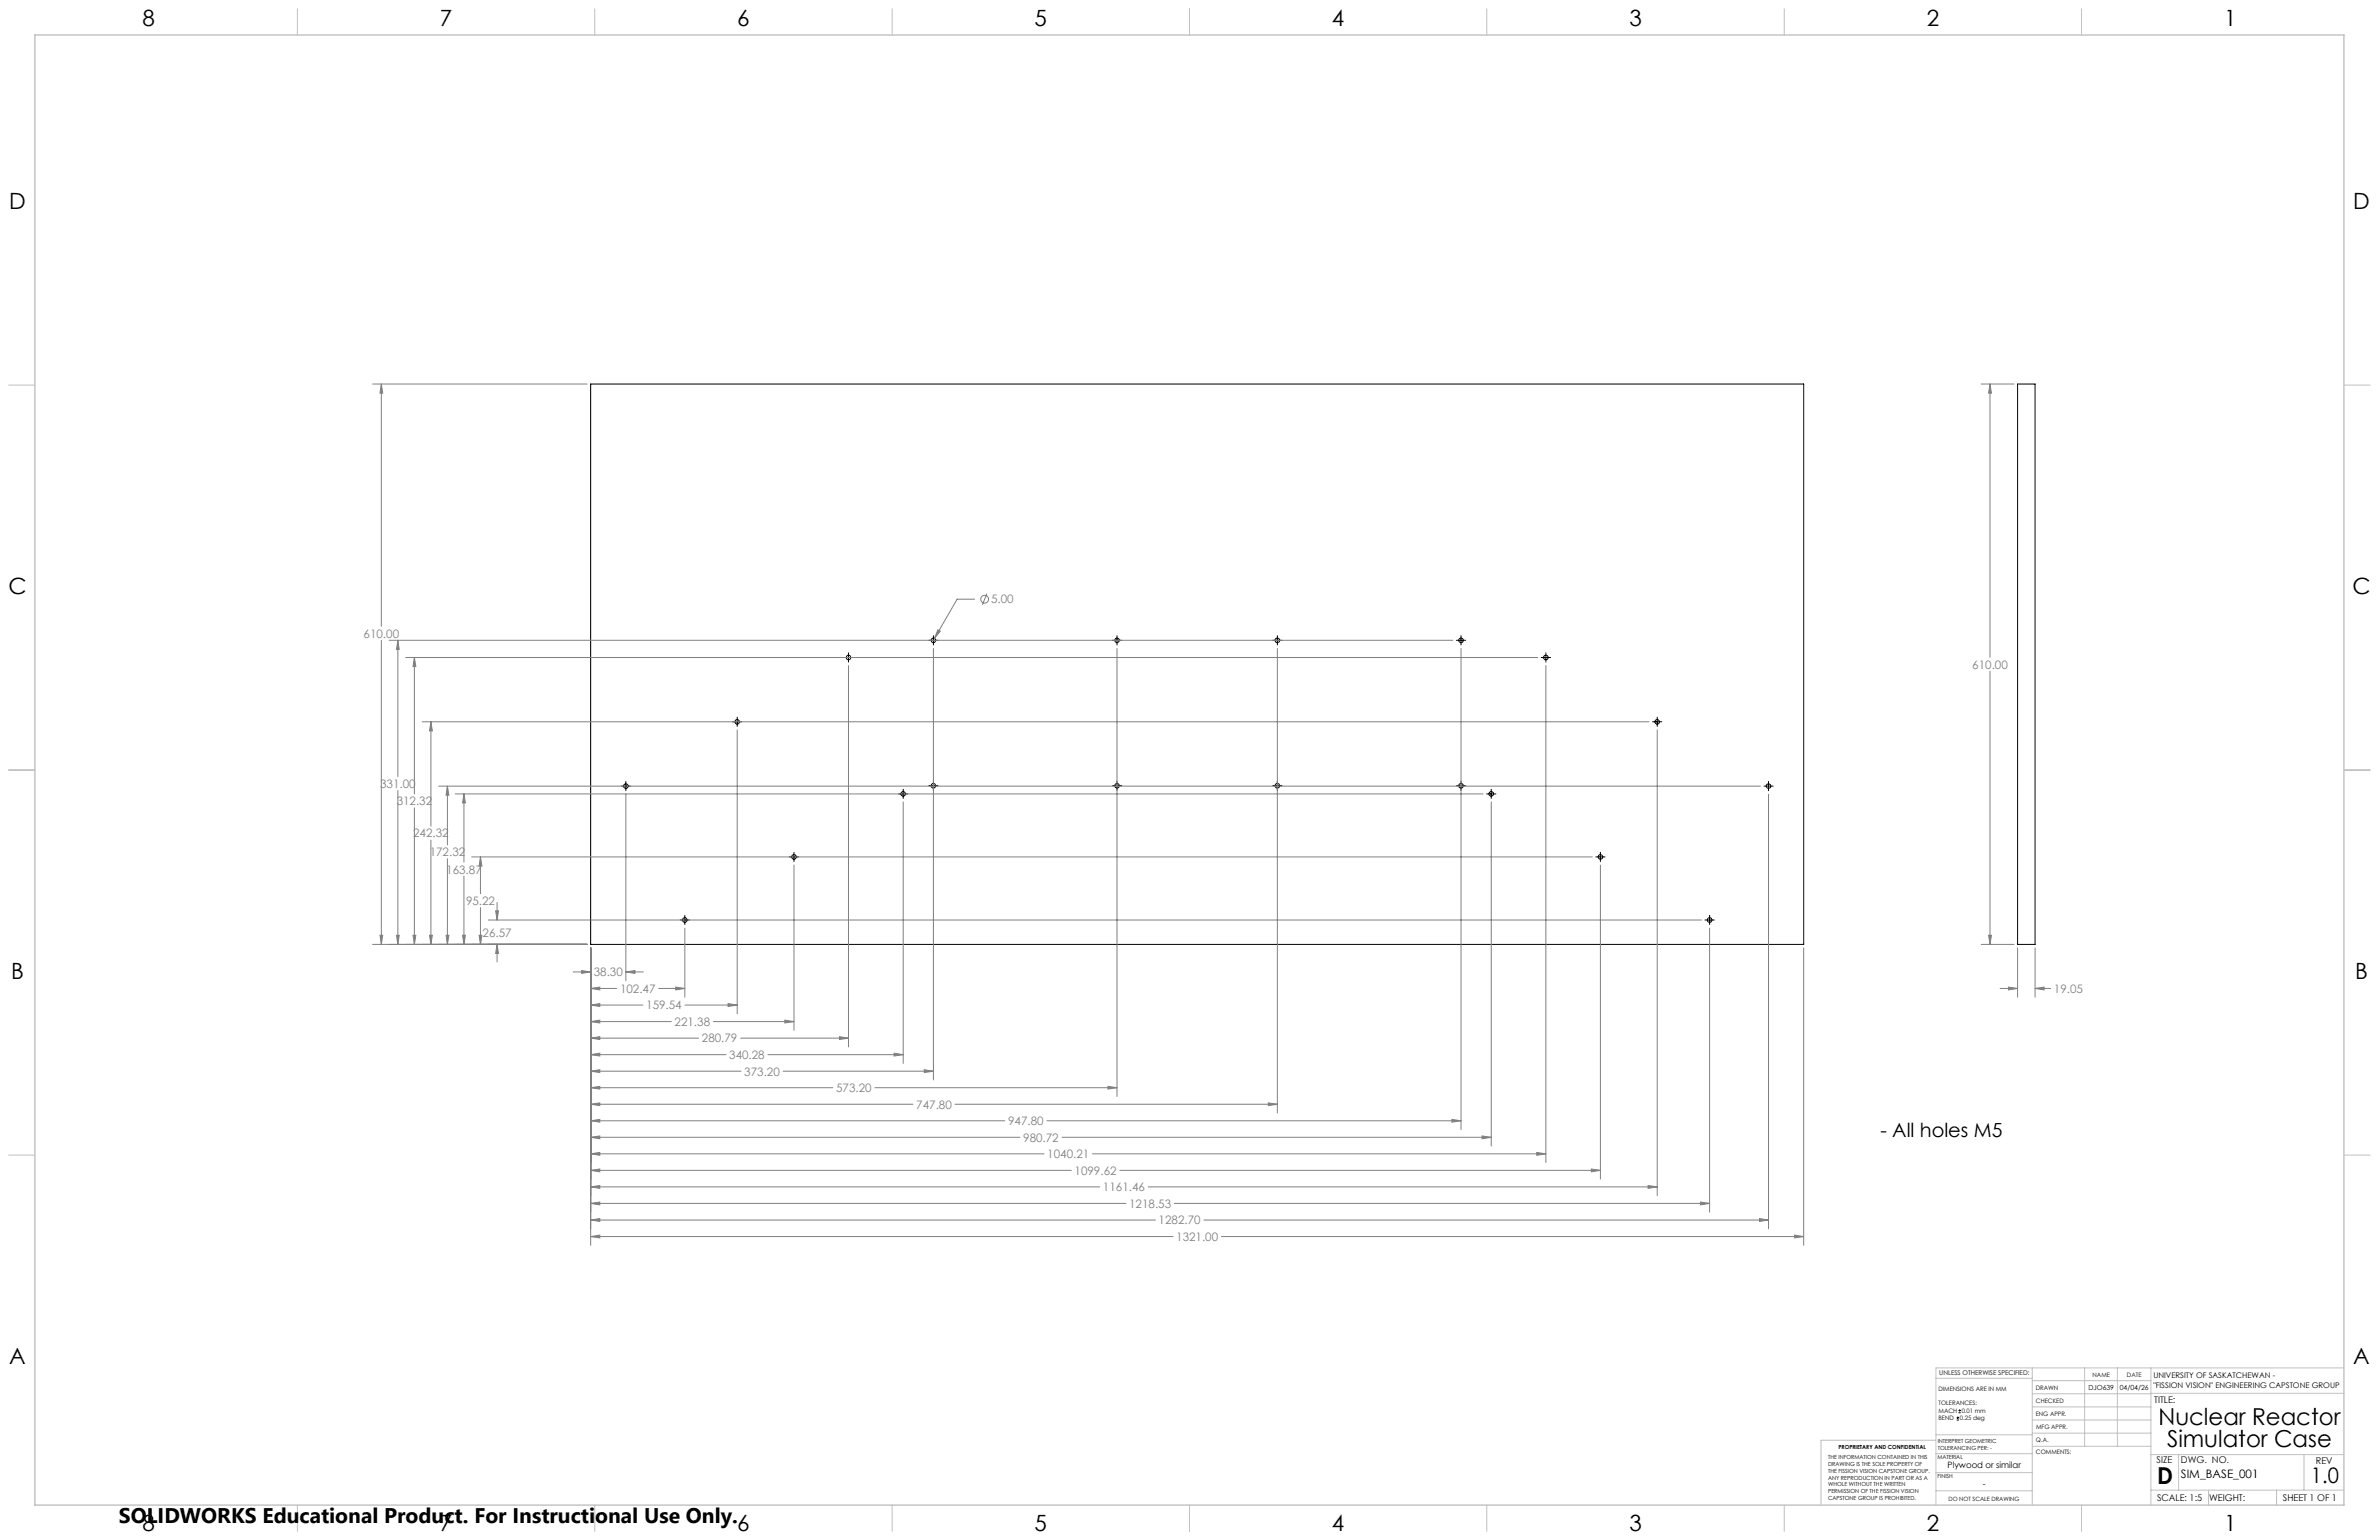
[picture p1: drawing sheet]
<svg xmlns="http://www.w3.org/2000/svg" width="864mm" height="559mm" viewBox="0 0 864 559" stroke-linecap="round" stroke-linejoin="round" font-family="sans-serif">
<defs><g id="words">
<g font-size="8.5">
<text x="783.6" y="517.1">Nuclear Reactor</text>
<text x="786.7" y="525.2">Simulator Case</text>
<text x="783.1" y="538.4">D</text>
</g>
<g font-size="8.1">
<text x="51.7" y="9.3">8</text>
<text x="159.7" y="9.3">7</text>
<text x="267.6" y="9.3">6</text>
<text x="375.6" y="9.3">5</text>
<text x="483.5" y="9.3">4</text>
<text x="591.5" y="9.3">3</text>
<text x="699.4" y="9.3">2</text>
<text x="807.4" y="9.3">1</text>
<text x="3.3" y="76">D</text>
<text x="854.2" y="76">D</text>
<text x="3" y="215.7">C</text>
<text x="853.9" y="215.7">C</text>
<text x="4" y="355.4">B</text>
<text x="854.9" y="355.4">B</text>
<text x="3.3" y="495.1">A</text>
<text x="854.2" y="495.1">A</text>
<text x="51.7" y="555.4">8</text>
<text x="159.7" y="555.4">7</text>
<text x="267.6" y="555.4">6</text>
<text x="375.6" y="555.4">5</text>
<text x="483.5" y="555.4">4</text>
<text x="591.5" y="555.4">3</text>
<text x="699.4" y="555.4">2</text>
<text x="807.4" y="555.4">1</text>
</g>
<text font-size="7.8" x="838.9" y="538.1">1.0</text>
<text font-size="7.7" x="43.2" y="552.5">SOLIDWORKS Educational Product. For Instructional Use Only.</text>
<text font-size="7.1" x="682.6" y="412.7">- All holes M5</text>
<g font-size="4.2" fill="#808080">
<text x="359.8" y="219">5.00</text>
<text x="132" y="231.4">610.00</text>
<text x="716" y="242.6">610.00</text>
<text x="138" y="285.9">331.00</text>
<text x="144" y="292.2">312.32</text>
<text x="150" y="303.9">242.32</text>
<text x="156" y="310.7">172.32</text>
<text x="162" y="317">163.87</text>
<text x="169.2" y="328.4">95.22</text>
<text x="175.2" y="339.8">26.57</text>
<text x="215.6" y="354.3">38.30</text>
<text x="225.1" y="360.3">102.47</text>
<text x="745.6" y="360.3">19.05</text>
<text x="234.6" y="366.3">159.54</text>
<text x="244.9" y="372.3">221.38</text>
<text x="254.8" y="378.3">280.79</text>
<text x="264.7" y="384.3">340.28</text>
<text x="270.2" y="390.3">373.20</text>
<text x="303.5" y="396.3">573.20</text>
<text x="332.6" y="402.3">747.80</text>
<text x="366" y="408.3">947.80</text>
<text x="371.4" y="414.3">980.72</text>
<text x="380.2" y="420.3">1040.21</text>
<text x="390.1" y="426.3">1099.62</text>
<text x="400.4" y="432.3">1161.46</text>
<text x="409.9" y="438.3">1218.53</text>
<text x="420.6" y="444.3">1282.70</text>
<text x="427" y="450.3">1321.00</text>
</g>
<text font-size="4.2" x="791.7" y="536.4">SIM_BASE_001</text>
<g font-size="3.4">
<text x="782" y="508.9">TITLE:</text>
<text x="782.9" y="531">SIZE</text>
<text x="791.7" y="531">DWG. NO.</text>
<text x="840.7" y="531.1">REV</text>
<text x="783" y="544.6">SCALE: 1:5</text>
<text x="801.9" y="544.7">WEIGHT:</text>
<text x="828.7" y="544.6">SHEET 1 OF 1</text>
</g>
<g font-size="3.2">
<text x="707" y="532.7">Plywood or similar</text>
<text x="719.7" y="539.5">-</text>
</g>
<g font-size="2.8">
<text x="781.7" y="500">UNIVERSITY OF SASKATCHEWAN -</text>
<text x="781.7" y="503.8">&quot;FISSION VISION&quot; ENGINEERING CAPSTONE GROUP</text>
</g>
<g font-size="2.5">
<text x="758.1" y="504.2">DJO639</text>
<text x="769.5" y="504.3">04/04/26</text>
</g>
<text font-size="2.4" x="704" y="499.1">UNLESS OTHERWISE SPECIFIED:</text>
<g font-size="2.2">
<text x="759.6" y="499.5">NAME</text>
<text x="772.1" y="499.6">DATE</text>
<text x="703.7" y="504.7">DIMENSIONS ARE IN MM</text>
<text x="703.7" y="510">TOLERANCES:</text>
<text x="739" y="504.3">DRAWN</text>
<text x="739.1" y="509.2">CHECKED</text>
<text x="703.7" y="512.6">MACH</text>
<text x="703.7" y="515.3">BEND</text>
<text x="711.4" y="515.3">0.25 deg</text>
<text x="712.1" y="512.6">0.01 mm</text>
<text x="739" y="513.8">ENG APPR.</text>
<text x="739.1" y="518.6">MFG APPR.</text>
<text x="739.1" y="523.3">Q.A.</text>
<text x="739.1" y="527.5">COMMENTS:</text>
</g>
<text font-size="2.1" x="707.3" y="544.5">DO NOT SCALE DRAWING</text>
<g font-size="2">
<text x="667.4" y="525.7">PROPRIETARY AND CONFIDENTIAL</text>
<text x="703.4" y="523.5">INTERPRET GEOMETRIC</text>
<text x="703.4" y="526">TOLERANCING PER: -</text>
<text x="663.6" y="529.3">THE INFORMATION CONTAINED IN THIS</text>
<text x="663.6" y="531.8">DRAWING IS THE SOLE PROPERTY OF</text>
<text x="703.3" y="529.6">MATERIAL</text>
<text x="663.6" y="534.3">THE FISSION VISION CAPSTONE GROUP.</text>
<text x="663.6" y="536.8">ANY REPRODUCTION IN PART OR AS A</text>
<text x="663.6" y="539.4">WHOLE WITHOUT THE WRITTEN</text>
<text x="703.3" y="536.4">FINISH</text>
<text x="663.6" y="541.9">PERMISSION OF THE FISSION VISION</text>
<text x="663.6" y="544.4">CAPSTONE GROUP IS PROHIBITED.</text>
</g>
</g></defs>
<g fill="none" stroke="#000" stroke-width=".36">
<path d="M214.4 139.3h440.4v203.4h-440.4zM732.4 139.3h6.4v203.4h-6.4zM306.4 238.6h3.3M308 236.9v3.3M337.1 232.3h3.4M338.8 230.7v3.3M403.8 232.3h3.4M405.5 230.7v3.3M462 232.3h3.4M463.7 230.7v3.3M528.7 232.3h3.3M530.4 230.7v3.3"/>
<path d="M559.5 238.6h3.4M561.2 236.9v3.3M265.9 261.9h3.4M267.6 260.2v3.4M599.9 261.9h3.3M601.6 260.2v3.4M225.5 285.3h3.4M227.2 283.6v3.3M326.2 288.1h3.3M327.9 286.4v3.3M337.1 285.1h3.4M338.8 283.5v3.3"/>
<path d="M403.8 285.1h3.4M405.5 283.5v3.3M462 285.1h3.4M463.7 283.5v3.3M528.7 285.1h3.3M530.4 283.5v3.3M539.6 288.1h3.4M541.3 286.4v3.3M640.3 285.3h3.4M642 283.6v3.3M286.5 310.9h3.4M288.2 309.3v3.3"/>
<path d="M579.3 310.9h3.3M581 309.3v3.3M246.9 333.8h3.4M248.6 332.1v3.4M618.9 333.8h3.4M620.6 332.1v3.4M710.3 515.3h.8M710.3 514.5h.8M710.7 514v.9M711 512.6h.8M711 511.8h.8M711.4 511.4v.8"/>
<circle cx="308" cy="238.6" r=".82"/>
<circle cx="338.8" cy="232.4" r=".83"/>
<circle cx="405.5" cy="232.4" r=".83"/>
<circle cx="463.7" cy="232.4" r=".84"/>
<circle cx="530.4" cy="232.4" r=".84"/>
<circle cx="561.2" cy="238.6" r=".83"/>
<circle cx="267.6" cy="261.9" r=".84"/>
<circle cx="601.6" cy="261.9" r=".84"/>
<circle cx="227.2" cy="285.2" r=".83"/>
<circle cx="327.9" cy="288.1" r=".83"/>
<circle cx="338.8" cy="285.1" r=".84"/>
<circle cx="405.5" cy="285.1" r=".84"/>
<circle cx="463.7" cy="285.1" r=".84"/>
<circle cx="530.4" cy="285.1" r=".84"/>
<circle cx="541.3" cy="288.1" r=".84"/>
<circle cx="642" cy="285.2" r=".82"/>
<circle cx="288.2" cy="310.9" r=".84"/>
<circle cx="581" cy="310.9" r=".84"/>
<circle cx="248.6" cy="333.8" r=".82"/>
<circle cx="620.6" cy="333.8" r=".83"/>
</g>
<g fill="none" stroke="#808080" stroke-width=".36">
<path d="M135.3 139.3h77.8M138.4 139.3l.5 3.4h-1zM138.4 139.3v88M719.2 139.3h11.9M722.4 139.3l.5 3.4h-1zM722.4 139.3v99.2M353.8 217.4h-6.3l-8.3 14.2M358.2 215.4l-1.6 4.1M138.4 232.3v110.4M141.3 232.3h386.1M144.4 232.3l.5 3.4h-1zM144.4 232.3v49.5"/>
<path d="M147.2 238.6h411M150.4 238.6l.6 3.3h-1.1zM150.4 238.6v49.5M338.8 235.3v156.6M340.5 228.5l.8 .5-2.1 2.6zM405.5 235.3v162.6M463.7 235.3v168.6M530.4 235.3v174.6M308 241.5v138.4M561.2 241.5v180.4M722.4 243.5v99.2M153.2 261.9h445.4"/>
<path d="M156.4 261.9l.6 3.3h-1.1zM156.4 261.9v37.9M267.6 264.9v103M601.6 264.9v168.9M144.4 286.8v55.9M150.4 293.2v49.5M159.2 285.3h479.9M162.4 285.3l.5 3.2h-1zM162.4 285.3v21.3M165.2 288.1h373.2M168.4 288.1l.5 3.3h-1zM168.4 288.1v24.7"/>
<path d="M227.2 288.2v67.6M327.9 291v94.9M541.3 291v124.9M642 288.2v157.7M156.4 304.8v37.9M162.4 311.6v31.1M168.4 317.9v24.8M171.2 310.9h406.8M174.4 310.9l.5 3.4h-1zM174.4 310.9v13.4M288.2 313.9v60M581 313.9v113.9"/>
<path d="M137.9 339.4h1l-.5 3.3zM143.9 339.4h1l-.5 3.3zM149.9 339.4h1.1l-.6 3.3zM155.9 339.4h1.1l-.6 3.3zM161.9 339.4h1l-.5 3.3zM167.9 339.4h1l-.5 3.3zM173.9 339.4h1l-.5 3.3zM174.4 329.3v13.4M177.2 333.8h440.4M179.9 330.5h1l-.5 3.3zM180.4 327.5v6.3M248.6 336.8v25"/>
<path d="M620.6 336.8v103M721.9 339.4h1l-.5 3.3zM135.3 342.7h77.8M180.4 342.7l.5 3.3h-1zM180.4 342.7v6.3M208.1 352.7h6.3M211.1 352.2l3.3 .5-3.3 .5zM214.4 358.7l3.3-.5v1zM214.4 344v107.9M214.4 358.7h9.5M227.2 352.7l3.3-.5v1zM227.2 352.7h6.3"/>
<path d="M239.1 358.7h9.5M245.3 358.2l3.3 .5-3.3 .5zM654.8 344v107.9M719.2 342.7h11.9M726.1 358.7h6.3M729.1 358.2l3.3 .5-3.3 .5zM732.4 344v17.8M738.8 358.7l3.2-.5v1zM738.8 358.7h5.6M738.8 344v17.8M214.4 364.7l3.3-.5v1zM214.4 370.7l3.3-.5v1z"/>
<path d="M214.4 376.7l3.3-.5v1zM214.4 364.7h19M214.4 370.7h29.3M214.4 376.7h39.2M248.6 364.7h19M258.9 370.7h29.3M264.3 364.2l3.3 .5-3.3 .5zM268.9 376.7h39.1M284.9 370.2l3.3 .5-3.3 .5zM304.7 376.2l3.3 .5-3.3 .5zM214.4 382.7l3.3-.5v1zM214.4 388.7l3.3-.5v1z"/>
<path d="M214.4 394.7l3.3-.5v1zM214.4 382.7h49.1M214.4 388.7h54.6M214.4 394.7h87.9M278.8 382.7h49.1M284.3 388.7h54.5M317.6 394.7h87.9M324.6 382.2l3.3 .5-3.3 .5zM335.5 388.2l3.3 .5-3.3 .5zM402.2 394.2l3.3 .5-3.3 .5zM214.4 400.7l3.3-.5v1zM214.4 406.7l3.3-.5v1z"/>
<path d="M214.4 412.7l3.3-.5v1zM214.4 418.7l3.3-.5v1zM214.4 400.7h117M214.4 406.7h150.4M214.4 412.7h155.8M214.4 418.7h164.6M346.7 400.7h117M380 406.7h150.4M385.5 412.7h155.8M396.6 418.7h164.6M460.4 400.2l3.3 .5-3.3 .5zM527 406.2l3.4 .5-3.4 .5z"/>
<path d="M538 412.2l3.3 .5-3.3 .5zM557.8 418.2l3.4 .5-3.4 .5zM214.4 424.7l3.3-.5v1zM214.4 430.7l3.3-.5v1zM214.4 436.7l3.3-.5v1zM214.4 424.7h174.5M214.4 430.7h184.8M214.4 436.7h194.3M406.5 424.7h174.5M416.8 430.7h184.8M426.3 436.7h194.3M577.7 424.2l3.3 .5-3.3 .5z"/>
<path d="M598.3 430.2l3.3 .5-3.3 .5zM617.3 436.2l3.3 .5-3.3 .5zM214.4 442.7l3.3-.5v1zM214.4 448.7l3.3-.5v1zM214.4 442.7h205M214.4 448.7h211.4M437 442.7h205M443.4 448.7h211.4M638.7 442.2l3.3 .5-3.3 .5zM651.5 448.2l3.3 .5-3.3 .5z"/>
<circle cx="357.4" cy="217.4" r="1.41"/>
</g>
<g fill="none" stroke="#c0c0c0" stroke-width=".36">
<path d="M107.9 3.2v9.5M215.9 3.2v9.5M323.8 3.2v9.5M431.8 3.2v9.5M539.7 3.2v9.5M647.7 3.2v9.5M755.6 3.2v9.5M3.1 139.7h9.6M850.9 139.7h9.5M3.1 279.4h9.6M850.9 279.4h9.5M3.1 419.1h9.6"/>
<path d="M850.9 419.1h9.5M737.7 496.4v49.7M756.7 496.4v28.4M768.6 496.4v28.4M780.8 496.4v49.7M850.9 496.4h-148.1v49.7M702.8 500.1h34.9M737.7 510.5h43.1M737.7 505.7h43.1M737.7 501h43.1M737.7 515.3h43.1M780.8 505.6h70.1"/>
<path d="M702.6 522.6h-41.6v23.3M702.8 534.4h34.9M702.8 527.5h35M702.8 520.6h35M737.7 520h43.1M737.8 524.8h43M780.8 527.8h70.1M790.9 527.8v12.9M836.4 527.8v12.9M107.9 546.1v9.6M215.9 546.1v9.6M323.8 546.1v9.6"/>
<path d="M431.8 546.1v9.6M539.7 546.1v9.6M647.7 546.1v9.6M702.8 540.9h34.9M755.6 546.1v9.6M780.8 540.7h70.1M801.7 540.7v5.4M826.4 540.7v5.4"/>
</g>
<path d="M12.7 12.7h838.2v533.4h-838.2z" fill="none" stroke="#c0c0c0" stroke-width=".5"/>
<path d="M211.1 352.2l3.3 .5-3.3 .5zM227.2 352.7l3.3-.5v1zM214.4 358.7l3.3-.5v1zM245.3 358.2l3.3 .5-3.3 .5zM214.4 364.7l3.3-.5v1zM264.3 364.2l3.3 .5-3.3 .5zM214.4 370.7l3.3-.5v1zM284.9 370.2l3.3 .5-3.3 .5zM214.4 376.7l3.3-.5v1zM304.7 376.2l3.3 .5-3.3 .5zM214.4 382.7l3.3-.5v1zM324.6 382.2l3.3 .5-3.3 .5zM214.4 388.7l3.3-.5v1zM335.5 388.2l3.3 .5-3.3 .5zM214.4 394.7l3.3-.5v1zM402.2 394.2l3.3 .5-3.3 .5zM214.4 400.7l3.3-.5v1zM460.4 400.2l3.3 .5-3.3 .5zM214.4 406.7l3.3-.5v1zM527 406.2l3.4 .5-3.4 .5zM214.4 412.7l3.3-.5v1zM538 412.2l3.3 .5-3.3 .5zM214.4 418.7l3.3-.5v1zM557.8 418.2l3.4 .5-3.4 .5zM214.4 424.7l3.3-.5v1zM577.7 424.2l3.3 .5-3.3 .5zM214.4 430.7l3.3-.5v1zM598.3 430.2l3.3 .5-3.3 .5zM214.4 436.7l3.3-.5v1zM617.3 436.2l3.3 .5-3.3 .5zM214.4 442.7l3.3-.5v1zM638.7 442.2l3.3 .5-3.3 .5zM214.4 448.7l3.3-.5v1zM651.5 448.2l3.3 .5-3.3 .5zM180.4 342.7l.5 3.3h-1zM179.9 330.5h1l-.5 3.3zM173.9 339.4h1l-.5 3.3zM174.4 310.9l.5 3.4h-1zM167.9 339.4h1l-.5 3.3zM168.4 288.1l.5 3.3h-1zM161.9 339.4h1l-.5 3.3zM162.4 285.3l.5 3.2h-1zM155.9 339.4h1.1l-.6 3.3zM156.4 261.9l.6 3.3h-1.1zM149.9 339.4h1.1l-.6 3.3zM150.4 238.6l.6 3.3h-1.1zM143.9 339.4h1l-.5 3.3zM144.4 232.3l.5 3.4h-1zM137.9 339.4h1l-.5 3.3zM138.4 139.3l.5 3.4h-1zM340.5 228.5l-1.3 3.1 2.1-2.6zM729.1 358.2l3.3 .5-3.3 .5zM738.8 358.7l3.2-.5v1zM721.9 339.4h1l-.5 3.3zM722.4 139.3l.5 3.4h-1z" fill="#808080"/>
<use href="#words"/>
</svg>
